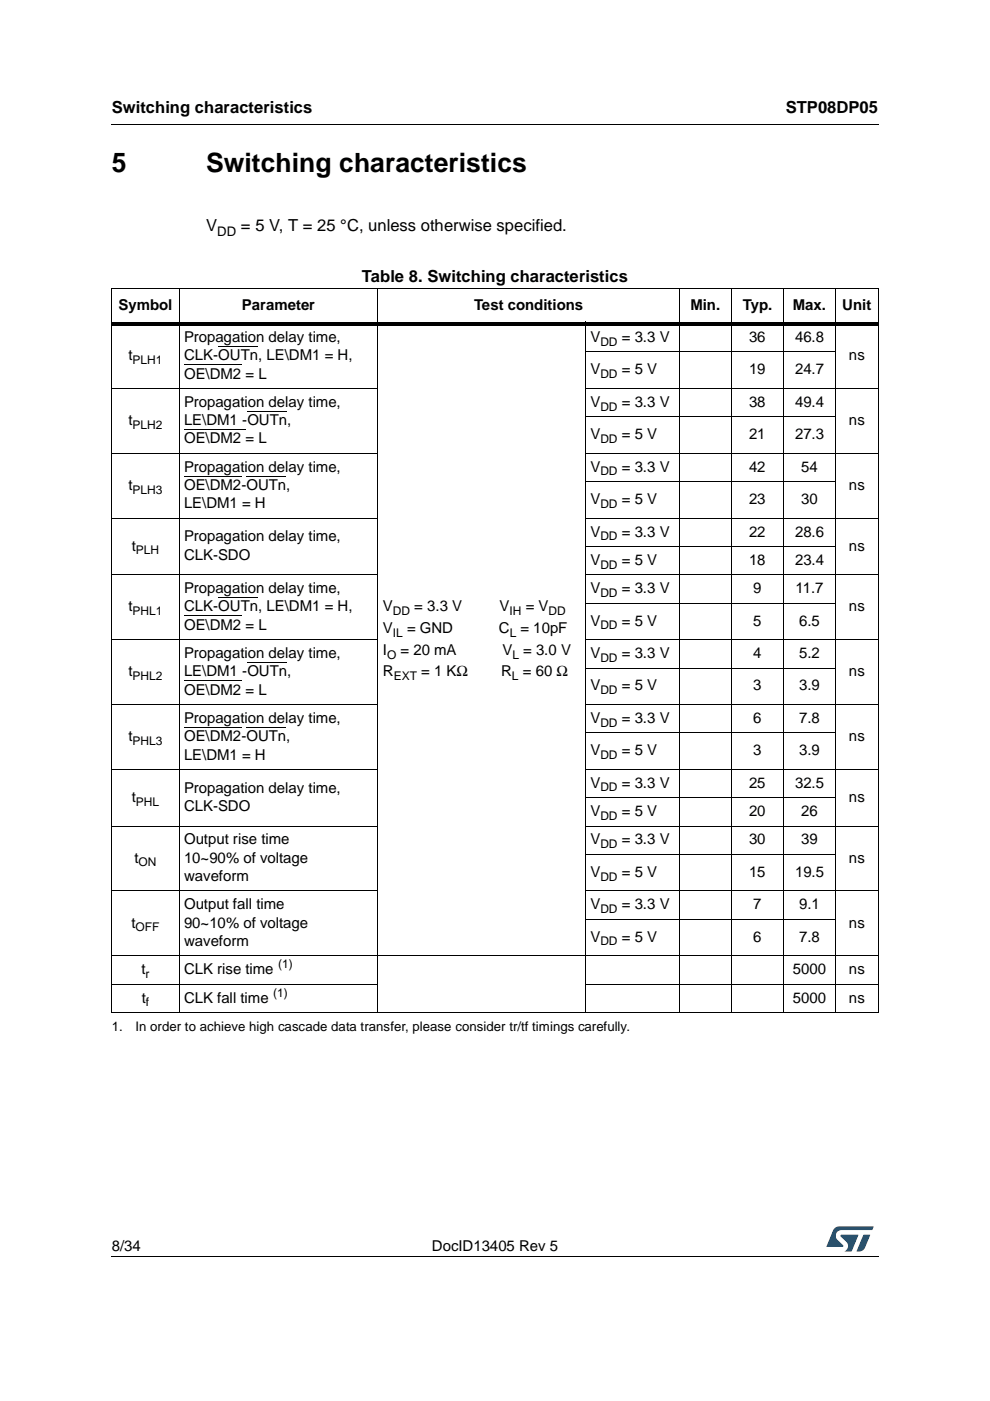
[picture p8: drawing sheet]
<svg xmlns="http://www.w3.org/2000/svg" width="210mm" height="297mm" viewBox="0 0 210 297" stroke-linecap="round" stroke-linejoin="round" font-family="sans-serif">
<defs><g id="words">
<g font-size="5.6">
<text x="23.7" y="36.4">5</text>
<text x="43.7" y="36.4">Switching characteristics</text>
</g>
<g font-size="3.5">
<text x="23.7" y="23.9">Switching characteristics</text>
<text x="166.6" y="23.9">STP08DP05</text>
<text x="43.7" y="49.1">V</text>
<text x="51.1" y="49.1">= 5 V, T = 25 °C, unless otherwise specified.</text>
<text x="76.8" y="59.7">Table 8. Switching characteristics</text>
</g>
<g font-size="3.2">
<text x="25.1" y="65.8">Symbol</text>
<text x="51.3" y="65.8">Parameter</text>
<text x="100.5" y="65.8">Test conditions</text>
<text x="146.4" y="65.8">Min.</text>
<text x="157.5" y="65.8">Typ.</text>
<text x="168.1" y="65.8">Max.</text>
<text x="178.6" y="65.8">Unit</text>
<text x="27.2" y="76.4">t</text>
<text x="39" y="72.5">Propagation delay time,</text>
<text x="39" y="76.4">CLK-OUTn, LE\DM1 = H,</text>
<text x="125.2" y="72.5">V</text>
<text x="131.8" y="72.5">= 3.3 V</text>
<text x="158.8" y="72.5">36</text>
<text x="168.6" y="72.5">46.8</text>
<text x="180" y="76.4">ns</text>
<text x="39" y="80.3">OE\DM2 = L</text>
<text x="125.2" y="79.4">V</text>
<text x="131.8" y="79.4">= 5 V</text>
<text x="158.8" y="79.4">19</text>
<text x="168.6" y="79.4">24.7</text>
<text x="39" y="86.2">Propagation delay time,</text>
<text x="125.2" y="86.2">V</text>
<text x="131.8" y="86.2">= 3.3 V</text>
<text x="158.8" y="86.2">38</text>
<text x="168.6" y="86.2">49.4</text>
<text x="27.2" y="90.1">t</text>
<text x="39" y="90.1">LE\DM1 -OUTn,</text>
<text x="39" y="94">OE\DM2 = L</text>
<text x="125.2" y="93.1">V</text>
<text x="131.8" y="93.1">= 5 V</text>
<text x="158.8" y="93.1">21</text>
<text x="168.6" y="93.1">27.3</text>
<text x="180" y="90.1">ns</text>
<text x="39" y="100">Propagation delay time,</text>
<text x="125.2" y="100">V</text>
<text x="131.8" y="100">= 3.3 V</text>
<text x="158.8" y="100">42</text>
<text x="169.9" y="100">54</text>
<text x="27.2" y="103.9">t</text>
<text x="39" y="103.9">OE\DM2-OUTn,</text>
<text x="39" y="107.8">LE\DM1 = H</text>
<text x="125.2" y="106.9">V</text>
<text x="131.8" y="106.9">= 5 V</text>
<text x="158.8" y="106.9">23</text>
<text x="169.9" y="106.9">30</text>
<text x="180" y="103.9">ns</text>
<text x="125.2" y="113.7">V</text>
<text x="131.8" y="113.7">= 3.3 V</text>
<text x="158.8" y="113.7">22</text>
<text x="168.6" y="113.7">28.6</text>
<text x="27.9" y="116.8">t</text>
<text x="39" y="114.8">Propagation delay time,</text>
<text x="39" y="118.7">CLK-SDO</text>
<text x="125.2" y="119.8">V</text>
<text x="131.8" y="119.8">= 5 V</text>
<text x="158.8" y="119.8">18</text>
<text x="168.6" y="119.8">23.4</text>
<text x="180" y="116.8">ns</text>
<text x="39" y="125.8">Propagation delay time,</text>
<text x="125.2" y="125.8">V</text>
<text x="131.8" y="125.8">= 3.3 V</text>
<text x="159.7" y="125.8">9</text>
<text x="168.7" y="125.8">11.7</text>
<text x="27.2" y="129.6">t</text>
<text x="39" y="129.6">CLK-OUTn, LE\DM1 = H,</text>
<text x="81.2" y="129.6">V</text>
<text x="87.8" y="129.6">= 3.3 V</text>
<text x="105.9" y="129.6">V</text>
<text x="111.5" y="129.6">= V</text>
<text x="180" y="129.6">ns</text>
<text x="39" y="133.5">OE\DM2 = L</text>
<text x="81.2" y="134.2">V</text>
<text x="86.3" y="134.2">= GND</text>
<text x="105.8" y="134.2">C</text>
<text x="110.4" y="134.2">= 10pF</text>
<text x="125.2" y="132.6">V</text>
<text x="131.8" y="132.6">= 5 V</text>
<text x="159.7" y="132.6">5</text>
<text x="169.5" y="132.6">6.5</text>
<text x="27.2" y="143.4">t</text>
<text x="39" y="139.5">Propagation delay time,</text>
<text x="39" y="143.4">LE\DM1 -OUTn,</text>
<text x="81.2" y="138.8">I</text>
<text x="81.2" y="143.4">R</text>
<text x="84.9" y="138.8">= 20 mA</text>
<text x="89.3" y="143.4">= 1 KΩ</text>
<text x="106.3" y="143.4">R</text>
<text x="106.5" y="138.8">V</text>
<text x="110.9" y="143.4">= 60 Ω</text>
<text x="110.9" y="138.8">= 3.0 V</text>
<text x="125.2" y="139.5">V</text>
<text x="131.8" y="139.5">= 3.3 V</text>
<text x="159.7" y="139.5">4</text>
<text x="169.5" y="139.5">5.2</text>
<text x="180" y="143.4">ns</text>
<text x="39" y="147.3">OE\DM2 = L</text>
<text x="125.2" y="146.4">V</text>
<text x="131.8" y="146.4">= 5 V</text>
<text x="159.7" y="146.4">3</text>
<text x="169.5" y="146.4">3.9</text>
<text x="39" y="153.3">Propagation delay time,</text>
<text x="125.2" y="153.3">V</text>
<text x="131.8" y="153.3">= 3.3 V</text>
<text x="159.7" y="153.3">6</text>
<text x="169.5" y="153.3">7.8</text>
<text x="27.2" y="157.1">t</text>
<text x="39" y="157.1">OE\DM2-OUTn,</text>
<text x="39" y="161">LE\DM1 = H</text>
<text x="125.2" y="160.1">V</text>
<text x="131.8" y="160.1">= 5 V</text>
<text x="159.7" y="160.1">3</text>
<text x="169.5" y="160.1">3.9</text>
<text x="180" y="157.1">ns</text>
<text x="125.2" y="167">V</text>
<text x="131.8" y="167">= 3.3 V</text>
<text x="158.8" y="167">25</text>
<text x="168.6" y="167">32.5</text>
<text x="27.9" y="170.1">t</text>
<text x="39" y="168.1">Propagation delay time,</text>
<text x="39" y="172">CLK-SDO</text>
<text x="125.2" y="173">V</text>
<text x="131.8" y="173">= 5 V</text>
<text x="158.8" y="173">20</text>
<text x="169.9" y="173">26</text>
<text x="180" y="170.1">ns</text>
<text x="39" y="179">Output rise time</text>
<text x="125.2" y="179">V</text>
<text x="131.8" y="179">= 3.3 V</text>
<text x="158.8" y="179">30</text>
<text x="169.9" y="179">39</text>
<text x="28.5" y="182.9">t</text>
<text x="39" y="182.9">10~90% of voltage</text>
<text x="125.2" y="185.9">V</text>
<text x="131.8" y="185.9">= 5 V</text>
<text x="158.8" y="185.9">15</text>
<text x="168.6" y="185.9">19.5</text>
<text x="180" y="182.9">ns</text>
<text x="39" y="186.8">waveform</text>
<text x="27.9" y="196.7">t</text>
<text x="39" y="192.8">Output fall time</text>
<text x="39" y="196.7">90~10% of voltage</text>
<text x="125.2" y="192.8">V</text>
<text x="131.8" y="192.8">= 3.3 V</text>
<text x="159.7" y="192.8">7</text>
<text x="169.5" y="192.8">9.1</text>
<text x="180" y="196.7">ns</text>
<text x="39" y="200.5">waveform</text>
<text x="125.2" y="199.7">V</text>
<text x="131.8" y="199.7">= 5 V</text>
<text x="159.7" y="199.7">6</text>
<text x="169.5" y="199.7">7.8</text>
<text x="30" y="206.5">t</text>
<text x="39" y="206.5">CLK rise time</text>
<text x="168.1" y="206.5">5000</text>
<text x="180" y="206.5">ns</text>
<text x="30.1" y="212.6">t</text>
<text x="39" y="212.6">CLK fall time</text>
<text x="168.1" y="212.6">5000</text>
<text x="180" y="212.6">ns</text>
<text x="23.7" y="265.1">8/34</text>
<text x="91.6" y="265.1">DocID13405 Rev 5</text>
</g>
<g font-size="2.8">
<text x="46.1" y="50">DD</text>
<text x="23.7" y="218.5">1.</text>
<text x="28.7" y="218.5">In order to achieve high cascade data transfer, please consider tr/tf timings carefully.</text>
</g>
<g font-size="2.5">
<text x="28.1" y="77.2">PLH1</text>
<text x="127.3" y="73.3">DD</text>
<text x="127.3" y="80.2">DD</text>
<text x="127.3" y="87">DD</text>
<text x="28.1" y="90.9">PLH2</text>
<text x="127.3" y="93.9">DD</text>
<text x="127.3" y="100.8">DD</text>
<text x="28.1" y="104.7">PLH3</text>
<text x="127.3" y="107.7">DD</text>
<text x="28.8" y="117.6">PLH</text>
<text x="127.3" y="114.6">DD</text>
<text x="127.3" y="120.6">DD</text>
<text x="28.1" y="130.4">PHL1</text>
<text x="83.3" y="130.4">DD</text>
<text x="108" y="130.4">IH</text>
<text x="116.3" y="130.4">DD</text>
<text x="127.3" y="126.5">DD</text>
<text x="83.3" y="135">IL</text>
<text x="108.1" y="135">L</text>
<text x="127.3" y="133.4">DD</text>
<text x="82.1" y="139.6">O</text>
<text x="108.6" y="139.6">L</text>
<text x="127.3" y="140.3">DD</text>
<text x="28.1" y="144.2">PHL2</text>
<text x="83.5" y="144.2">EXT</text>
<text x="108.5" y="144.2">L</text>
<text x="127.3" y="147.2">DD</text>
<text x="127.3" y="154.1">DD</text>
<text x="28.1" y="157.9">PHL3</text>
<text x="127.3" y="161">DD</text>
<text x="127.3" y="167.8">DD</text>
<text x="28.8" y="170.8">PHL</text>
<text x="127.3" y="173.8">DD</text>
<text x="127.3" y="179.8">DD</text>
<text x="29.4" y="183.7">ON</text>
<text x="127.3" y="186.7">DD</text>
<text x="28.7" y="197.4">OFF</text>
<text x="127.3" y="193.6">DD</text>
<text x="127.3" y="200.4">DD</text>
<text x="30.9" y="207.3">r</text>
<text x="59" y="205.3">(1)</text>
<text x="30.9" y="213.4">f</text>
<text x="57.9" y="211.3">(1)</text>
</g>
</g></defs>
<path d="M23.6 26.2l.1 .2zM23.6 266.3l.1 .1z" fill="#000"/>
<path d="M23.7 26.3h162.6M23.7 266.4h162.6" fill="none" stroke="#000" stroke-width=".21"/>
<path d="M175.2 260h10v5.3h-10z" fill="#fff"/>
<g fill="#005189">
<path d="M176.9 260.5l1-.5 7.3 .1-.3 .7h-6.4a1.31 1.31 0 0 0-1.3 1.1 1.31 1.31 0 0 0 .8 1.4l.7 .7 .1 .3-3.6 .1z"/>
<path d="M183.1 261.8h1.4l-.6 1.6a2.16 2.16 0 0 1-1.3 1.9l-1-.1z"/>
<path d="M178.3 261.8l3.7 .1-1.4 3.3-1.5 .1a1.43 1.43 0 0 0 .6-1.7l-1.4-1.4z"/>
</g>
<g fill="none" stroke="#000" stroke-width=".21">
<path d="M23.6 61.2h162.7M23.7 61.3v153.3M38 61.1v153.7M39 77.3h12.2M46.3 73.4h8.4M80.1 61.1v153.7M124 74.6h53.2M124.1 68.2v146.6M144.1 61.1v153.7M155.1 61.1v153.7M166.1 61.1v153.7M177.2 61.1v153.7"/>
<path d="M186.2 61.3v153.3M23.6 82.4h56.6M23.6 96.1h56.6M39 91.1h13.1M52.5 87.2h8.4M124 82.4h62.3M124 88.3h53.2M124 96.1h62.3M23.6 109.9h56.6M39 100.9h12.2M52.2 100.9h8.5M124 102.1h53.2"/>
<path d="M124 109.9h62.3M124 115.9h53.2M23.6 121.9h56.6M23.6 135.6h56.6M39 130.6h12.2M46.3 126.7h8.4M124 121.9h62.3M124 127.9h53.2M124 135.6h62.3M23.6 149.4h56.6M39 144.4h12.2M39 154.2h12.2"/>
<path d="M52.2 154.2h8.5M52.5 140.5h8.4M124 141.6h53.2M124 149.4h62.3M124 155.4h53.2M23.6 163.2h56.6M23.6 175.1h56.6M124 163.2h62.3M124 169.2h53.2M124 175.1h62.3M23.6 188.9h56.6M124 181.1h53.2"/>
<path d="M124 188.9h62.3M124 194.9h53.2M23.6 202.6h162.7M23.6 208.7h56.6M23.6 214.7h162.7M124 208.7h62.3"/>
</g>
<path d="M23.6 68.3h162.7v.7h-162.7z" fill="#000"/>
<use href="#words"/>
</svg>
